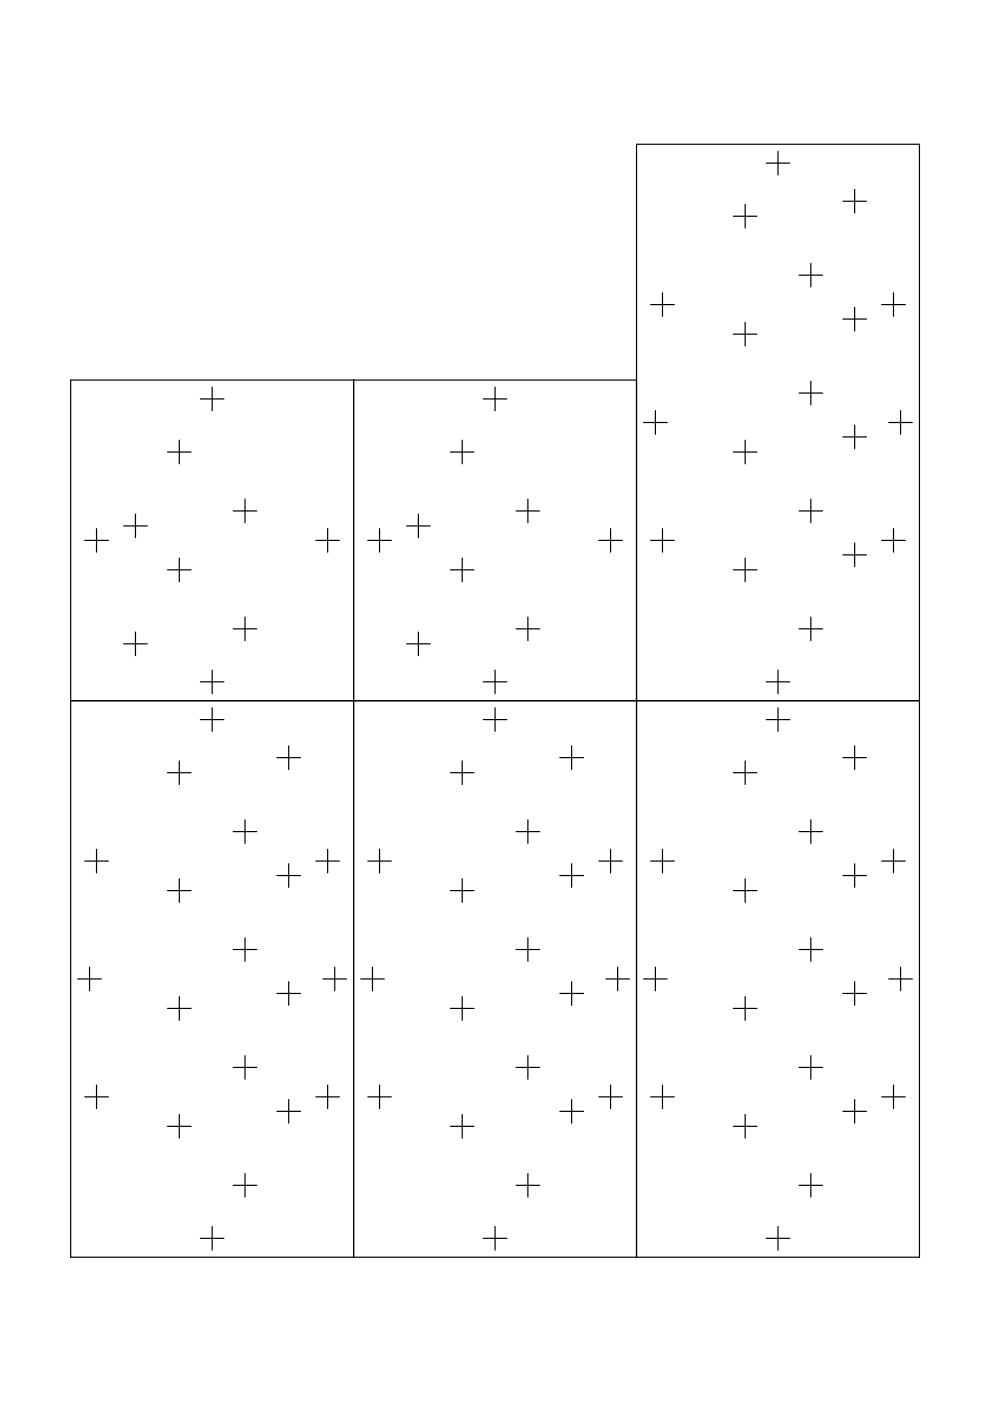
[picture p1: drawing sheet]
<svg xmlns="http://www.w3.org/2000/svg" width="210mm" height="297mm" viewBox="0 0 210 297" stroke-linecap="round" stroke-linejoin="round" font-family="sans-serif">
<g fill="none" stroke="#000" stroke-width=".25">
<path d="M162.5 34.6h4.9M165 32.1v5M155.5 45.8h5M158 43.3v5M169.4 58.3h5M171.9 55.8v5M178.7 42.7h5M181.2 40.2v5M138 64.6h5M140.5 62.1v5M155.5 70.8h5M158 68.3v5"/>
<path d="M178.7 67.6h5M181.2 65.2v5M186.9 64.6h5M189.4 62.1v5M35.5 95.8h5M38 93.3v5M42.5 84.6h5M45 82.1v5M75 80.6v186M95.5 95.8h5M98 93.3v5M102.5 84.6h5"/>
<path d="M105 82.1v5M135 80.6h-120v186h179.9v-236h-59.9v236M136.5 89.6h5M139 87.1v5M155.5 95.8h5M158 93.3v5M169.4 83.3h5M171.9 80.8v5M178.7 92.6h5M181.2 90.1v5M188.4 89.6h5M190.9 87.1v5"/>
<path d="M18 114.6h5M20.5 112.1v5M26.2 111.5h5M28.7 109v5M38 118.3v5M49.4 108.3h5M51.9 105.8v5M67 114.6h5M69.5 112.1v5M78 114.6h5M80.5 112.1v5M86.2 111.5h5"/>
<path d="M88.7 109v5M98 118.3v5M109.4 108.3h5M111.9 105.8v5M127 114.6h5M129.5 112.1v5M138 114.6h5M140.5 112.1v5M158 118.3v5M169.4 108.3h5M171.9 105.8v5M178.7 117.6h5"/>
<path d="M181.2 115.1v5M186.9 114.6h5M189.4 112.1v5M26.2 136.5h5M28.7 134v5M35.5 120.8h5M49.4 133.3h5M51.9 130.8v5M86.2 136.5h5M88.7 134v5M95.5 120.8h5M109.4 133.3h5"/>
<path d="M111.9 130.8v5M155.5 120.8h5M169.4 133.3h5M171.9 130.8v5M15 148.6h179.9M42.5 152.6h5M42.5 144.6h5M45 142.1v5M45 150.1v5M61.2 158.1v5.1M102.5 152.6h5M102.5 144.6h5"/>
<path d="M105 142.1v5M105 150.1v5M121.2 158.1v5.1M162.5 152.6h4.9M162.5 144.6h4.9M165 142.1v5M165 150.1v5M181.2 158.1v5.1M35.5 163.8h5M38 161.3v5M49.4 176.3h5M51.9 173.8v5"/>
<path d="M58.7 160.6h5M95.5 163.8h5M98 161.3v5M109.4 176.3h5M111.9 173.8v5M118.7 160.6h5M155.5 163.8h5M158 161.3v5M169.4 176.3h5M171.9 173.8v5M178.7 160.6h5M18 182.6h5"/>
<path d="M20.5 180.1v5M35.5 188.8h5M38 186.3v5M51.9 198.8v5M58.7 185.6h5M61.2 183.1v5M67 182.6h5M69.5 180.1v5M78 182.6h5M80.5 180.1v5M95.5 188.8h5M98 186.3v5"/>
<path d="M111.9 198.8v5M118.7 185.6h5M121.2 183.1v5M127 182.6h5M129.5 180.1v5M138 182.6h5M140.5 180.1v5M155.5 188.8h5M158 186.3v5M171.9 198.8v5M178.7 185.6h5M181.2 183.1v5"/>
<path d="M186.9 182.6h5M189.4 180.1v5M16.5 207.6h5M19 205.1v5M35.5 213.8h5M38 211.3v5M49.4 201.3h5M58.7 210.6h5M61.2 208.1v5M68.5 207.6h5M71 205.1v5M76.5 207.6h5"/>
<path d="M79 205.1v5M95.5 213.8h5M98 211.3v5M109.4 201.3h5M118.7 210.6h5M121.2 208.1v5M128.5 207.6h5M131 205.1v5M136.5 207.6h5M139 205.1v5M155.5 213.8h5M158 211.3v5"/>
<path d="M169.4 201.3h5M178.7 210.6h5M181.2 208.1v5M188.4 207.6h5M190.9 205.1v5M18 232.6h5M20.5 230.1v5M35.5 238.8h5M38 236.3v5M49.4 226.3h5M51.9 223.8v5M58.7 235.6h5"/>
<path d="M61.2 233.1v5M67 232.6h5M69.5 230.1v5M78 232.6h5M80.5 230.1v5M95.5 238.8h5M98 236.3v5M109.4 226.3h5M111.9 223.8v5M118.7 235.6h5M121.2 233.1v5M127 232.6h5"/>
<path d="M129.5 230.1v5M138 232.6h5M140.5 230.1v5M155.5 238.8h5M158 236.3v5M169.4 226.3h5M171.9 223.8v5M178.7 235.6h5M181.2 233.1v5M186.9 232.6h5M189.4 230.1v5M49.4 251.3h5"/>
<path d="M51.9 248.8v5M109.4 251.3h5M111.9 248.8v5M169.4 251.3h5M171.9 248.8v5M42.5 262.6h5M45 260.1v4.9M102.5 262.6h5M105 260.1v4.9M162.5 262.6h4.9M165 260.1v4.9"/>
</g>
</svg>
